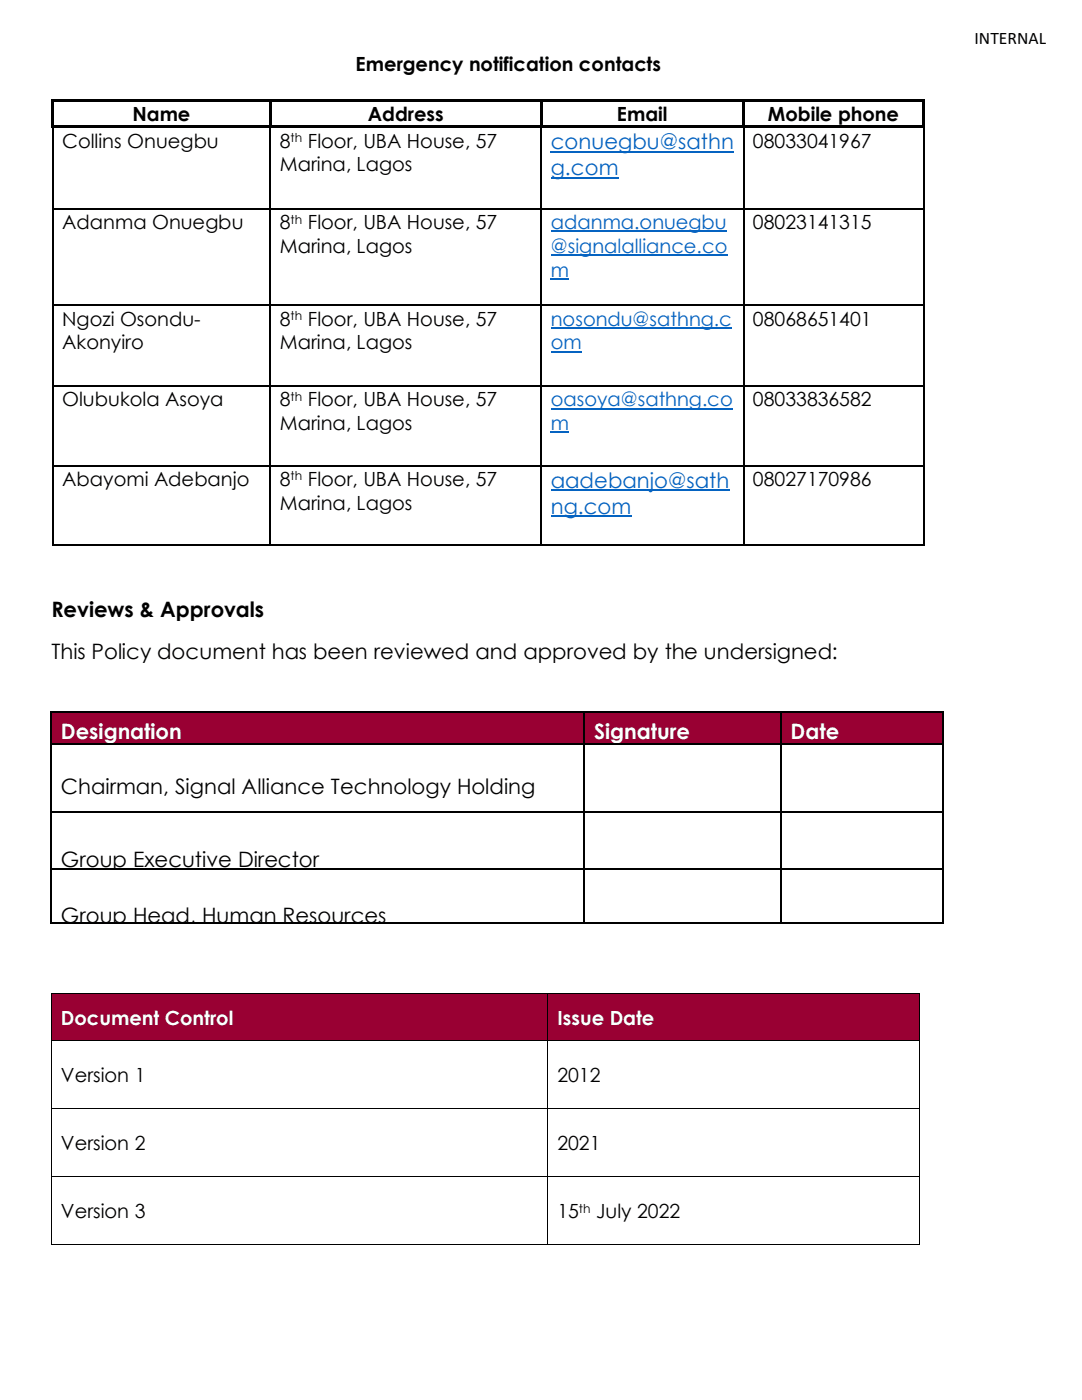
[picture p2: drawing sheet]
<svg xmlns="http://www.w3.org/2000/svg" width="216mm" height="279mm" viewBox="0 0 216 279" stroke-linecap="round" stroke-linejoin="round" font-family="sans-serif">
<defs><g id="words">
<g font-size="4.2" fill="#0563c1">
<text x="109.9" y="29.8">conuegbu@sathn</text>
<text x="109.9" y="35">g.com</text>
<text x="109.9" y="97.3">aadebanjo@sath</text>
<text x="109.9" y="102.5">ng.com</text>
</g>
<g font-size="4.2">
<text x="10.2" y="123.1">Reviews &amp; Approvals</text>
<text x="10.2" y="131.5">This Policy document has been reviewed and approved by the undersigned:</text>
<text x="12.1" y="158.5">Chairman, Signal Alliance Technology Holding</text>
<text x="12.1" y="173.1">Group Executive Director</text>
<text x="12.1" y="184.2">Group Head, Human Resources</text>
</g>
<g font-size="4.2" fill="#fff">
<text x="12.1" y="147.4">Designation</text>
<text x="118.5" y="147.4">Signature</text>
<text x="157.7" y="147.4">Date</text>
</g>
<g font-size="3.9">
<text x="71" y="14.1">Emergency notification contacts</text>
<text x="12.4" y="29.5">Collins Onuegbu</text>
<text x="26.4" y="24.2">Name</text>
<text x="55.8" y="29.5">8</text>
<text x="61.4" y="29.5">Floor, UBA House, 57</text>
<text x="73.4" y="24.2">Address</text>
<text x="123.1" y="24.2">Email</text>
<text x="150.2" y="29.5">08033041967</text>
<text x="153.2" y="24.2">Mobile phone</text>
<text x="55.8" y="34.2">Marina, Lagos</text>
<text x="12.4" y="45.7">Adanma Onuegbu</text>
<text x="55.8" y="45.7">8</text>
<text x="61.4" y="45.7">Floor, UBA House, 57</text>
<text x="150.2" y="45.7">08023141315</text>
<text x="55.8" y="50.5">Marina, Lagos</text>
<text x="12.4" y="65">Ngozi Osondu-</text>
<text x="55.8" y="65">8</text>
<text x="61.4" y="65">Floor, UBA House, 57</text>
<text x="150.2" y="65">08068651401</text>
<text x="12.4" y="69.7">Akonyiro</text>
<text x="55.8" y="69.7">Marina, Lagos</text>
<text x="12.4" y="81.1">Olubukola Asoya</text>
<text x="55.8" y="81.1">8</text>
<text x="61.4" y="81.1">Floor, UBA House, 57</text>
<text x="150.2" y="81.1">08033836582</text>
<text x="55.8" y="85.8">Marina, Lagos</text>
<text x="12.4" y="96.9">Abayomi Adebanjo</text>
<text x="55.8" y="101.7">Marina, Lagos</text>
<text x="55.8" y="96.9">8</text>
<text x="61.4" y="96.9">Floor, UBA House, 57</text>
<text x="150.2" y="96.9">08027170986</text>
<text x="12.1" y="215.9">Version 1</text>
<text x="111.2" y="215.9">2012</text>
<text x="12.1" y="229.5">Version 2</text>
<text x="111.2" y="229.5">2021</text>
<text x="12.1" y="243.1">Version 3</text>
<text x="111.2" y="243.1">15</text>
<text x="119" y="243.1">July 2022</text>
</g>
<g font-size="3.9" fill="#0563c1">
<text x="109.9" y="45.7">adanma.onuegbu</text>
<text x="109.9" y="50.5">@signalalliance.co</text>
<text x="109.9" y="55.2">m</text>
<text x="109.9" y="65">nosondu@sathng.c</text>
<text x="109.9" y="69.7">om</text>
<text x="109.9" y="81.1">oasoya@sathng.co</text>
<text x="109.9" y="85.8">m</text>
</g>
<g font-size="3.9" fill="#fff">
<text x="12.1" y="204.5">Document Control</text>
<text x="111.2" y="204.5">Issue Date</text>
</g>
<text font-size="3.5" x="194.4" y="8.8">INTERNAL</text>
<g font-size="2.5">
<text x="58" y="28.4">th</text>
<text x="58" y="44.6">th</text>
<text x="58" y="63.9">th</text>
<text x="58" y="80">th</text>
<text x="58" y="95.9">th</text>
<text x="115.5" y="242">th</text>
</g>
</g></defs>
<g fill="#000">
<path d="M10.2 19.7h.6v.6h-.6zM10.2 19.7h.6v.5h-.6zM10.2 20.3h.6v4.7h-.6zM10.2 25h.6v.5h-.6zM10.4 25.5l.2 .1zM10.8 19.7h42.9v.5h-42.9zM10.8 25h.5v.5h-.5zM11.3 25h42.4v.5h-42.4zM53.7 20.2l.5 .1zM53.7 19.7h.5v.5h-.5zM53.7 20.3h.5v4.7h-.5zM53.7 25h.5v.5h-.5z"/>
<path d="M53.8 25.5l.3 .1zM54.2 19.7h53.5v.5h-53.5zM54.2 25h.5v.5h-.5zM54.7 25h53v.5h-53zM107.7 20.2l.5 .1zM107.7 19.7h.5v.5h-.5zM107.7 20.3h.5v4.7h-.5zM107.7 25h.5v.5h-.5zM107.9 25.5l.2 .1zM108.2 19.7h39.9v.5h-39.9zM108.2 25h.6v.5h-.6zM108.8 25h39.3v.5h-39.3z"/>
<path d="M148.1 20.2l.5 .1zM148.1 19.7h.5v.5h-.5zM148.1 20.3h.5v4.7h-.5zM148.1 25h.5v.5h-.5zM148.3 25.5l.2 .1zM148.6 19.7h35.4v.5h-35.4zM148.6 25h.5v.5h-.5zM149.1 25h34.9v.5h-34.9zM184 19.7h.5v.6h-.5zM184 19.7h.5v.5h-.5zM184 20.3h.5v4.7h-.5zM184 25h.5v.5h-.5z"/>
<path d="M184.1 25.5l.3 .1zM10.4 41.5h.2v.3h-.2zM53.8 41.5h.3v.3h-.3zM107.9 41.5h.2v.3h-.2zM148.3 41.5h.2v.3h-.2zM184.1 41.5h.3v.3h-.3zM10.4 60.8h.2v.3h-.2zM10.4 76.9h.2v.2h-.2zM53.8 60.8h.3v.3h-.3zM53.8 76.9h.3v.2h-.3zM107.9 60.8h.2v.3h-.2zM107.9 76.9h.2v.2h-.2z"/>
<path d="M148.3 60.8h.2v.3h-.2zM148.3 76.9h.2v.2h-.2zM184.1 60.8h.3v.3h-.3zM184.1 76.9h.3v.2h-.3zM10.4 92.8h.2v.2h-.2zM53.8 92.8h.3v.2h-.3zM107.9 92.8h.2v.2h-.2zM148.3 92.8h.2v.2h-.2zM184.1 92.8h.3v.2h-.3zM10.4 108.7h.2v.2h-.2zM53.8 108.7h.3v.2h-.3zM107.9 108.7h.2v.2h-.2z"/>
<path d="M148.3 108.7h.2v.2h-.2zM184.1 108.7h.3v.2h-.3z"/>
</g>
<path d="M109.9 30.4h36.5M109.9 35.6h13.5M109.9 97.9h35.6M109.9 103h16.1" fill="none" stroke="#0563c1" stroke-width=".25"/>
<g fill="none" stroke="#000" stroke-width=".25">
<path d="M10.5 25.6v15.9M54 25.6v15.9M108 25.6v15.9M148.4 25.6v15.9M184.3 25.6v15.9M10.5 41.8v19M10.6 41.7h43.2M54 41.8v19M54.1 41.7h53.8M108 41.8v19M108.1 41.7h40.2M148.4 41.8v19"/>
<path d="M148.5 41.7h35.6M184.3 41.8v19M10.5 61.1v15.8M10.5 77.1v15.7M10.6 61h43.2M10.6 77h43.2M54 61.1v15.8M54 77.1v15.7M54.1 61h53.8M54.1 77h53.8M108 61.1v15.8M108 77.1v15.7"/>
<path d="M108.1 61h40.2M108.1 77h40.2M148.4 61.1v15.8M148.4 77.1v15.7M148.5 61h35.6M148.5 77h35.6M184.3 61.1v15.8M184.3 77.1v15.7M10.5 93v15.7M10.6 92.9h43.2M54 93v15.7M54.1 92.9h53.8"/>
<path d="M108 93v15.7M108.1 92.9h40.2M148.4 93v15.7M148.5 92.9h35.6M184.3 93v15.7M10.6 108.8h43.2M54.1 108.8h53.8M108.1 108.8h40.2M148.5 108.8h35.6"/>
</g>
<path d="M109.9 46.2h35.1M109.9 50.9h35.2M109.9 55.7h3.6M109.9 65.5h36.1M109.9 70.2h6.2M109.9 81.6h36.3M109.9 86.3h3.6" fill="none" stroke="#0563c1" stroke-width=".21"/>
<g fill="#903">
<path d="M10.3 142.2h106.2v6.1h-106.2z"/>
<path d="M116.7 142.2h39v6.1h-39z"/>
<path d="M155.9 142.2h32.2v6.1h-32.2z"/>
</g>
<g fill="#000">
<path d="M10.1 142h.2v.2h-.2zM10.1 148.3h.2v.2h-.2zM116.5 142h.2v.2h-.2zM116.5 148.3h.2v.2h-.2zM155.7 142h.2v.2h-.2zM155.7 148.3h.2v.2h-.2zM188.1 142h.2v.2h-.2zM188.1 148.3h.2v.2h-.2zM10.1 162h.2v.2h-.2zM10.1 173.3h.2v.2h-.2zM116.5 162h.2v.2h-.2zM116.5 173.3h.2v.2h-.2z"/>
<path d="M155.7 162h.2v.2h-.2zM155.7 173.3h.2v.2h-.2zM188.1 162h.2v.2h-.2zM188.1 173.3h.2v.2h-.2zM10.1 184.2h.2v.2h-.2zM116.5 184.2h.2v.2h-.2zM155.7 184.2h.2v.2h-.2zM188.1 184.2h.2v.2h-.2z"/>
</g>
<g fill="none" stroke="#000" stroke-width=".21">
<path d="M10.2 142.2v6.1M10.2 148.5v13.5M10.3 142.1h106.2M10.3 148.4h106.2M116.6 142.2v6.1M116.6 148.5v13.5M116.7 142.1h39M116.7 148.4h39M155.8 142.2v6.1M155.8 148.5v13.5M155.9 142.1h32.2M155.9 148.4h32.2"/>
<path d="M188.2 142.2v6.1M188.2 148.5v13.5M10.2 162.2v11.1M10.2 173.5v10.7M10.3 162.1h106.2M10.3 173.4h106.2M116.6 162.2v11.1M116.6 173.5v10.7M116.7 162.1h39M116.7 173.4h39M155.8 162.2v11.1M155.8 173.5v10.7"/>
<path d="M155.9 162.1h32.2M155.9 173.4h32.2M188.2 162.2v11.1M188.2 173.5v10.7M10.3 184.3h106.2M116.7 184.3h39M155.9 184.3h32.2"/>
</g>
<g fill="#903">
<path d="M10.3 198.5h98.9v9h-98.9z"/>
<path d="M12.1 199.5h95.3v6.9h-95.3z"/>
<path d="M109.4 198.5h74v9h-74z"/>
<path d="M111.2 199.5h70.4v6.9h-70.4z"/>
</g>
<g fill="#000">
<path d="M10.2 198.2h.1v.2h-.1zM109.2 198.2h.2v.2h-.2zM183.4 198.2h.2v.2h-.2zM10.2 207.5h.1v.1h-.1zM109.2 207.5h.2v.1h-.2zM183.4 207.5h.2v.1h-.2zM10.2 221.1h.1v.1h-.1zM10.2 234.7h.1v.1h-.1zM109.2 221.1h.2v.1h-.2zM109.2 234.7h.2v.1h-.2zM183.4 221.1h.2v.1h-.2zM183.4 234.7h.2v.1h-.2z"/>
<path d="M10.2 248.3h.1v.2h-.1zM109.2 248.3h.2v.2h-.2zM183.4 248.3h.2v.2h-.2z"/>
</g>
<g fill="none" stroke="#000" stroke-width=".2">
<path d="M10.2 198.4v9.1M10.3 198.3h98.9M109.3 198.4v9.1M109.4 198.3h74M183.5 198.4v9.1M10.2 207.6v13.5M10.3 207.6h98.9M109.3 207.6v13.5M109.4 207.6h74M183.5 207.6v13.5M10.2 221.2v13.5M10.2 234.8v13.5"/>
<path d="M10.3 221.1h98.9M10.3 234.7h98.9M109.3 221.2v13.5M109.3 234.8v13.5M109.4 221.1h74M109.4 234.7h74M183.5 221.2v13.5M183.5 234.8v13.5M10.3 248.4h98.9M109.4 248.4h74"/>
</g>
<use href="#words"/>
</svg>
